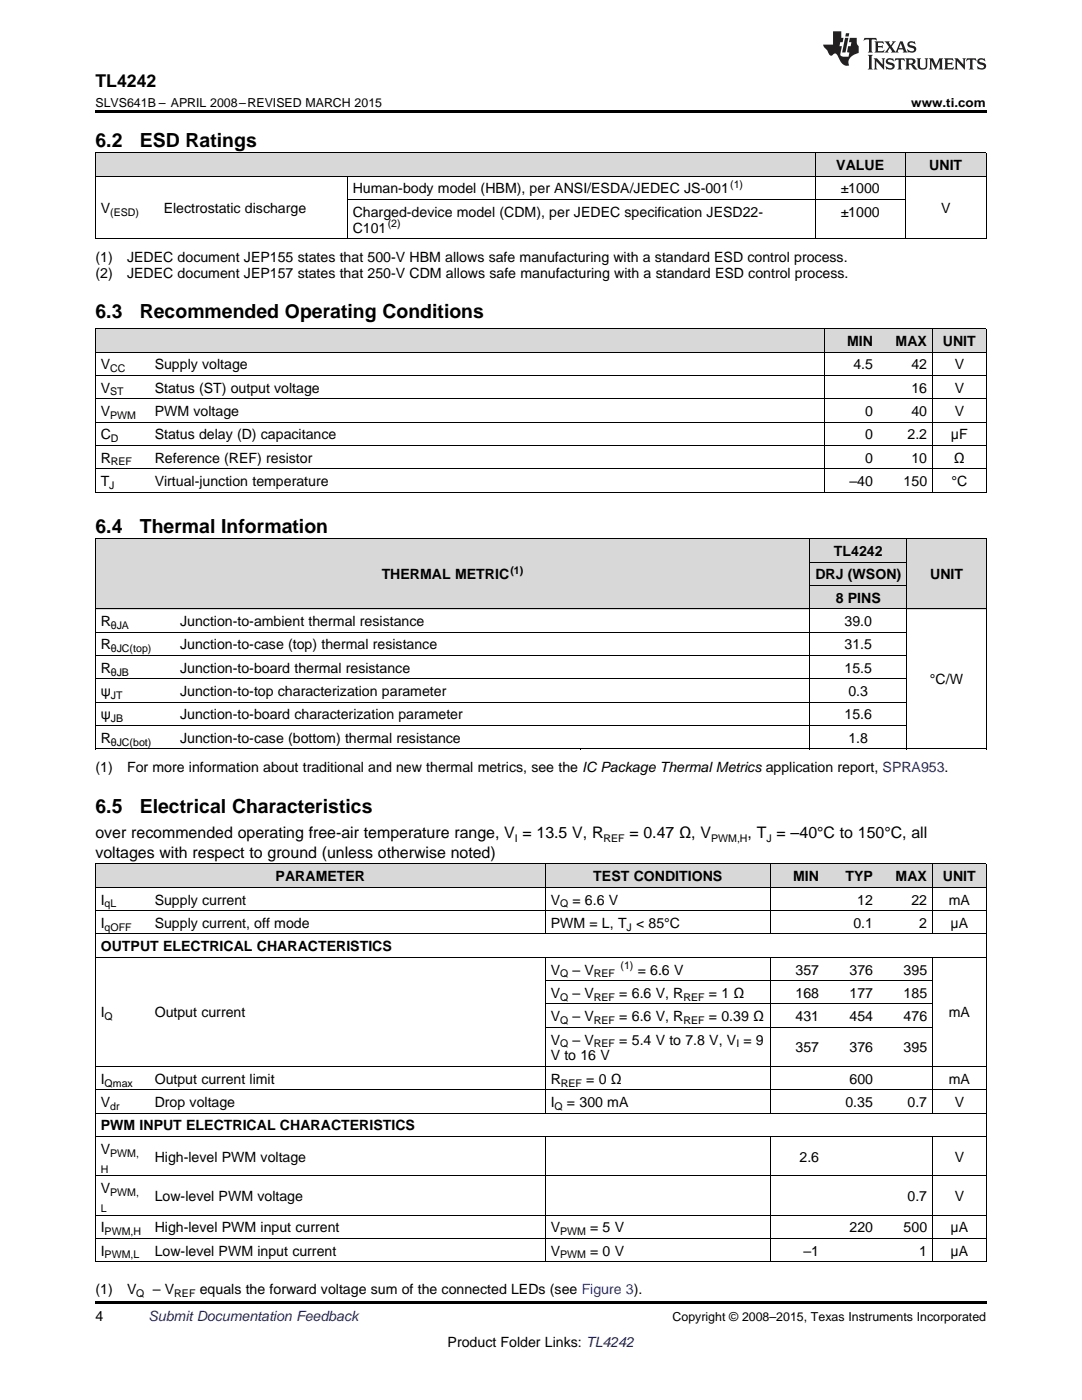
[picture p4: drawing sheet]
<svg xmlns="http://www.w3.org/2000/svg" width="216mm" height="279mm" viewBox="0 0 216 279" stroke-linecap="round" stroke-linejoin="round" font-family="sans-serif">
<defs><g id="words">
<g font-size="3.9">
<text x="19" y="29.3">6.2</text>
<text x="27.9" y="29.3">ESD Ratings</text>
<text x="19" y="63.5">6.3</text>
<text x="27.9" y="63.5">Recommended Operating Conditions</text>
<text x="19" y="106.3">6.4</text>
<text x="27.9" y="106.3">Thermal Information</text>
<text x="19" y="162.2">6.5</text>
<text x="27.9" y="162.2">Electrical Characteristics</text>
</g>
<text font-size="3.5" x="19" y="17.3">TL4242</text>
<g font-size="3.2">
<text x="19" y="167.3">over recommended operating free-air temperature range, V = 13.5 V, R</text>
<text x="125.6" y="167.3">= 0.47 Ω, V</text>
<text x="149.2" y="167.3">, T = –40°C to 150°C, all</text>
<text x="19" y="171.2">voltages with respect to ground (unless otherwise noted)</text>
</g>
<g font-size="2.8">
<text x="166.9" y="33.9">VALUE</text>
<text x="185.4" y="33.9">UNIT</text>
<text x="70.4" y="38.6">Human-body model (HBM), per ANSI/ESDA/JEDEC JS-001</text>
<text x="167.7" y="38.6">±1000</text>
<text x="20.1" y="42.5">V</text>
<text x="32.7" y="42.5">Electrostatic discharge</text>
<text x="70.4" y="43.3">Charged-device model (CDM), per JEDEC specification JESD22-</text>
<text x="70.4" y="46.4">C101</text>
<text x="167.7" y="43.3">±1000</text>
<text x="187.8" y="42.5">V</text>
<text x="19" y="52.3">(1)</text>
<text x="25.4" y="52.3">JEDEC document JEP155 states that 500-V HBM allows safe manufacturing with a standard ESD control process.</text>
<text x="19" y="55.5">(2)</text>
<text x="25.4" y="55.5">JEDEC document JEP157 states that 250-V CDM allows safe manufacturing with a standard ESD control process.</text>
<text x="169" y="69">MIN</text>
<text x="178.7" y="69">MAX</text>
<text x="188.1" y="69">UNIT</text>
<text x="20.1" y="73.7">V</text>
<text x="30.9" y="73.7">Supply voltage</text>
<text x="170.3" y="73.7">4.5</text>
<text x="181.9" y="73.7">42</text>
<text x="190.5" y="73.7">V</text>
<text x="20.1" y="78.4">V</text>
<text x="20.1" y="83">V</text>
<text x="30.9" y="78.4">Status (ST) output voltage</text>
<text x="30.9" y="83">PWM voltage</text>
<text x="172.6" y="83">0</text>
<text x="181.9" y="78.4">16</text>
<text x="181.9" y="83">40</text>
<text x="190.5" y="78.4">V</text>
<text x="190.5" y="83">V</text>
<text x="20.1" y="87.7">C</text>
<text x="30.9" y="87.7">Status delay (D) capacitance</text>
<text x="172.6" y="87.7">0</text>
<text x="181.1" y="87.7">2.2</text>
<text x="189.8" y="87.7">μF</text>
<text x="20.1" y="92.3">R</text>
<text x="30.9" y="92.3">Reference (REF) resistor</text>
<text x="172.6" y="92.3">0</text>
<text x="181.9" y="92.3">10</text>
<text x="190.4" y="92.3">Ω</text>
<text x="20.1" y="97">T</text>
<text x="30.9" y="97">Virtual-junction temperature</text>
<text x="169.5" y="97">–40</text>
<text x="180.3" y="97">150</text>
<text x="189.8" y="97">°C</text>
<text x="166.4" y="111">TL4242</text>
<text x="76.2" y="115.6">THERMAL METRIC</text>
<text x="162.7" y="115.6">DRJ (WSON)</text>
<text x="185.6" y="115.6">UNIT</text>
<text x="20.1" y="125">R</text>
<text x="35.9" y="125">Junction-to-ambient thermal resistance</text>
<text x="166.8" y="120.3">8 PINS</text>
<text x="168.5" y="125">39.0</text>
<text x="20.1" y="129.6">R</text>
<text x="35.9" y="129.6">Junction-to-case (top) thermal resistance</text>
<text x="168.5" y="129.6">31.5</text>
<text x="20.1" y="134.3">R</text>
<text x="35.9" y="134.3">Junction-to-board thermal resistance</text>
<text x="168.5" y="134.3">15.5</text>
<text x="185.6" y="136.6">°C/W</text>
<text x="20.1" y="138.9">ψ</text>
<text x="20.1" y="143.6">ψ</text>
<text x="35.9" y="138.9">Junction-to-top characterization parameter</text>
<text x="35.9" y="143.6">Junction-to-board characterization parameter</text>
<text x="168.5" y="143.6">15.6</text>
<text x="169.3" y="138.9">0.3</text>
<text x="20.1" y="148.2">R</text>
<text x="35.9" y="148.2">Junction-to-case (bottom) thermal resistance</text>
<text x="169.3" y="148.2">1.8</text>
<text x="19" y="154.1">(1)</text>
<text x="25.4" y="154.1">For more information about traditional and new thermal metrics, see the IC Package Thermal Metrics application report, SPRA953.</text>
<text x="55" y="175.9">PARAMETER</text>
<text x="118.4" y="175.9">TEST CONDITIONS</text>
<text x="158.3" y="175.9">MIN</text>
<text x="168.7" y="175.9">TYP</text>
<text x="178.7" y="175.9">MAX</text>
<text x="188.1" y="175.9">UNIT</text>
<text x="20.1" y="180.5">I</text>
<text x="20.1" y="185.2">I</text>
<text x="30.9" y="180.5">Supply current</text>
<text x="30.9" y="185.2">Supply current, off mode</text>
<text x="109.9" y="180.5">V</text>
<text x="109.9" y="185.2">PWM = L, T &lt; 85°C</text>
<text x="114.2" y="180.5">= 6.6 V</text>
<text x="170.3" y="185.2">0.1</text>
<text x="171.1" y="180.5">12</text>
<text x="181.9" y="180.5">22</text>
<text x="183.4" y="185.2">2</text>
<text x="189.3" y="180.5">mA</text>
<text x="189.7" y="185.2">μA</text>
<text x="20.1" y="189.8">OUTPUT ELECTRICAL CHARACTERISTICS</text>
<text x="109.9" y="194.5">V</text>
<text x="114.2" y="194.5">– V</text>
<text x="127.2" y="194.5">= 6.6 V</text>
<text x="158.7" y="194.5">357</text>
<text x="169.5" y="194.5">376</text>
<text x="180.3" y="194.5">395</text>
<text x="20.1" y="203.1">I</text>
<text x="30.9" y="203.1">Output current</text>
<text x="109.9" y="199.1">V</text>
<text x="109.9" y="203.8">V</text>
<text x="114.2" y="199.1">– V</text>
<text x="114.2" y="203.8">– V</text>
<text x="123.6" y="199.1">= 6.6 V, R</text>
<text x="123.6" y="203.8">= 6.6 V, R</text>
<text x="141.5" y="199.1">= 1 Ω</text>
<text x="141.5" y="203.8">= 0.39 Ω</text>
<text x="158.7" y="199.1">168</text>
<text x="158.7" y="203.8">431</text>
<text x="169.5" y="199.1">177</text>
<text x="169.5" y="203.8">454</text>
<text x="180.3" y="199.1">185</text>
<text x="180.3" y="203.8">476</text>
<text x="189.3" y="203.1">mA</text>
<text x="109.9" y="208.5">V</text>
<text x="114.2" y="208.5">– V</text>
<text x="123.6" y="208.5">= 5.4 V to 7.8 V, V = 9</text>
<text x="109.9" y="211.6">V to 16 V</text>
<text x="158.7" y="210">357</text>
<text x="169.5" y="210">376</text>
<text x="180.3" y="210">395</text>
<text x="20.1" y="216.3">I</text>
<text x="20.1" y="220.9">V</text>
<text x="30.9" y="216.3">Output current limit</text>
<text x="30.9" y="220.9">Drop voltage</text>
<text x="109.9" y="216.3">R</text>
<text x="109.9" y="220.9">I</text>
<text x="113.1" y="220.9">= 300 mA</text>
<text x="117" y="216.3">= 0 Ω</text>
<text x="168.7" y="220.9">0.35</text>
<text x="169.5" y="216.3">600</text>
<text x="181.1" y="220.9">0.7</text>
<text x="189.3" y="216.3">mA</text>
<text x="190.5" y="220.9">V</text>
<text x="20.1" y="225.6">PWM INPUT ELECTRICAL CHARACTERISTICS</text>
<text x="20.1" y="230.3">V</text>
<text x="30.9" y="231.8">High-level PWM voltage</text>
<text x="159.5" y="231.8">2.6</text>
<text x="190.5" y="231.8">V</text>
<text x="20.1" y="238.1">V</text>
<text x="30.9" y="239.7">Low-level PWM voltage</text>
<text x="181.1" y="239.7">0.7</text>
<text x="190.5" y="239.7">V</text>
<text x="20.1" y="245.9">I</text>
<text x="30.9" y="245.9">High-level PWM input current</text>
<text x="109.9" y="245.9">V</text>
<text x="117.8" y="245.9">= 5 V</text>
<text x="169.5" y="245.9">220</text>
<text x="180.3" y="245.9">500</text>
<text x="189.7" y="245.9">μA</text>
<text x="20.1" y="250.6">I</text>
<text x="30.9" y="250.6">Low-level PWM input current</text>
<text x="109.9" y="250.6">V</text>
<text x="117.8" y="250.6">= 0 V</text>
<text x="160.3" y="250.6">–1</text>
<text x="183.4" y="250.6">1</text>
<text x="189.7" y="250.6">μA</text>
<text x="19" y="258.2">(1)</text>
<text x="19" y="263.6">4</text>
<text x="25.4" y="258.2">V</text>
<text x="30.5" y="258.2">– V</text>
<text x="39.9" y="258.2">equals the forward voltage sum of the connected LEDs (see Figure 3).</text>
<text x="89.3" y="268.9">Product Folder Links: TL4242</text>
</g>
<text font-size="2.8" fill="#0000c8" x="29.6" y="263.6">Submit Documentation Feedback</text>
<g font-size="2.5">
<text x="19" y="21.4">SLVS641B – APRIL 2008–REVISED MARCH 2015</text>
<text x="181.8" y="21.4">www.ti.com</text>
<text x="134.2" y="263.6">Copyright © 2008–2015, Texas Instruments Incorporated</text>
</g>
<g font-size="2.1">
<text x="145.7" y="37.5">(1)</text>
<text x="22" y="43.1">(ESD)</text>
<text x="77.4" y="45.3">(2)</text>
<text x="22" y="74.3">CC</text>
<text x="22" y="78.9">ST</text>
<text x="22" y="83.6">PWM</text>
<text x="22.1" y="88.2">D</text>
<text x="22.1" y="92.9">REF</text>
<text x="21.8" y="97.5">J</text>
<text x="101.9" y="114.5">(1)</text>
<text x="22.1" y="125.5">θJA</text>
<text x="22.1" y="130.2">θJC(top)</text>
<text x="22.1" y="134.8">θJB</text>
<text x="22.1" y="139.5">JT</text>
<text x="22.1" y="144.1">JB</text>
<text x="22.1" y="148.8">θJC(bot)</text>
<text x="102.7" y="168">I</text>
<text x="120.4" y="168">REF</text>
<text x="141.9" y="168">PWM,H</text>
<text x="152.9" y="168">J</text>
<text x="20.9" y="181.1">qL</text>
<text x="20.9" y="185.7">qOFF</text>
<text x="111.8" y="181.1">Q</text>
<text x="125" y="185.7">J</text>
<text x="111.8" y="195.1">Q</text>
<text x="118.5" y="195.1">REF</text>
<text x="123.8" y="193.4">(1)</text>
<text x="20.9" y="203.6">Q</text>
<text x="111.8" y="199.7">Q</text>
<text x="118.5" y="199.7">REF</text>
<text x="136.4" y="199.7">REF</text>
<text x="111.8" y="204.4">Q</text>
<text x="111.8" y="209">Q</text>
<text x="118.5" y="204.4">REF</text>
<text x="118.5" y="209">REF</text>
<text x="136.4" y="204.4">REF</text>
<text x="146.9" y="209">I</text>
<text x="20.9" y="216.9">Qmax</text>
<text x="22" y="221.5">dr</text>
<text x="110.7" y="221.5">Q</text>
<text x="111.9" y="216.9">REF</text>
<text x="20.1" y="234">H</text>
<text x="22" y="230.8">PWM,</text>
<text x="22" y="238.7">PWM,</text>
<text x="20.1" y="241.8">L</text>
<text x="20.9" y="246.5">PWM,H</text>
<text x="20.9" y="251.1">PWM,L</text>
<text x="111.8" y="246.5">PWM</text>
<text x="111.8" y="251.1">PWM</text>
<text x="27.2" y="258.8">Q</text>
<text x="34.8" y="258.8">REF</text>
</g>
</g></defs>
<g fill="#d8d8d8">
<path d="M19 172.5h10.8v4.6h-10.8z"/>
<path d="M29.8 172.5h79v4.6h-79z"/>
<path d="M108.8 172.5h44.9v4.6h-44.9z"/>
<path d="M153.7 172.5h10.8v4.6h-10.8z"/>
<path d="M164.5 172.5h10.8v4.6h-10.8z"/>
<path d="M175.3 172.5h10.8v4.6h-10.8z"/>
<path d="M186.1 172.5h10.7v4.6h-10.7z"/>
<path d="M19 107.6h15.9v14h-15.9z"/>
<path d="M34.9 107.6h81v14h-81z"/>
<path d="M115.9 107.6h45.7v14h-45.7z"/>
<path d="M161.6 116.9h19.4v4.7h-19.4z"/>
<path d="M181 107.6h15.8v14h-15.8z"/>
<path d="M161.6 112.3h19.4v4.6h-19.4z"/>
<path d="M161.6 107.6h19.4v4.7h-19.4z"/>
<path d="M19 65.7h10.8v4.6h-10.8z"/>
<path d="M29.8 65.7h134.7v4.6h-134.7z"/>
<path d="M164.5 65.7h10.8v4.6h-10.8z"/>
<path d="M175.3 65.7h10.8v4.6h-10.8z"/>
<path d="M186.1 65.7h10.7v4.6h-10.7z"/>
<path d="M19 30.6h12.6v4.6h-12.6z"/>
<path d="M31.6 30.6h37.7v4.6h-37.7z"/>
<path d="M69.3 30.6h93.4v4.6h-93.4z"/>
<path d="M162.7 30.6h18v4.6h-18z"/>
<path d="M180.7 30.6h16.1v4.6h-16.1z"/>
</g>
<g fill="#000">
<path d="M19 22h177.8v.5h-177.8zM19 47.7h.2zM69.2 47.7h.1zM162.6 47.7h.1zM180.6 47.7h.1zM196.7 47.7h.1zM19 98.2h.2zM164.4 98.2h.1zM175.2 98.2h.1zM185.9 98.2h.2zM196.7 98.2h.1zM19 149.5h.2z"/>
<path d="M115.7 149.5h.2zM161.5 149.5h.1zM180.9 149.5h.1zM196.7 149.5h.1zM19 259.7h177.8v.5h-177.8z"/>
</g>
<g fill="none" stroke="#000" stroke-width=".2">
<path d="M19 35.2h177.8M19 30.5h177.8M19.1 30.5v17.2M69.3 35.2v12.5M69.3 39.8h111.4M162.6 30.5v17.2M180.6 30.5v17.2M196.8 30.5v17.2M19 47.6h177.8M19 79.6h177.8M19 74.9h177.8M19 70.3h177.8"/>
<path d="M19 65.6h177.8M19.1 65.6v32.6M164.4 65.6v32.6M186 65.6v32.6M196.8 65.6v32.6M19 98.2h177.8M19 93.5h177.8M19 88.9h177.8M19 84.2h177.8M19 107.5h177.8M19.1 107.6v41.9M161.6 107.6v41.9"/>
<path d="M161.6 116.9h19.3M161.6 112.2h19.3M180.9 107.6v41.9M196.8 107.6v41.9M19 135.5h161.9M19 130.8h161.9M19 126.2h161.9M19 121.5h177.8M19 149.5h177.8M19 144.8h161.9M19 140.1h161.9M19 177.1h177.8"/>
<path d="M19 172.4h177.8M19.1 172.4v79.4M108.8 172.4v14M153.7 172.4v14M186 172.4v14M196.8 172.4v79.4M19 191h177.8M19 186.4h177.8M19 181.7h177.8M108.8 191.1v31.1M108.8 195.7h77.3M153.7 191.1v31.1"/>
<path d="M186 191.1v31.1M19 217.5h177.8M19 212.8h177.8M108.8 205h77.3M108.8 200.4h77.3M19 234.7h177.8M19 226.8h177.8M19 222.2h177.8M108.8 226.8v25M153.7 226.8v25M186 226.8v25M19 251.8h177.8"/>
<path d="M19 247.1h177.8M19 242.5h177.8"/>
</g>
<g fill="#231f20">
<path d="M172.5 7.6l-.1 .5 .4-.2h.6v.1v2.1l-.2 .4h.9l-.2-.4v-2.1l.1-.1h.5l.5 .2-.2-.5zM174.5 8.3l.2 .3v1.5l-.2 .4h1.8l.2-.6a1.04 1.04 0 0 1-1.3 .2v-.7h.6l.3 .2v-.6l-.3 .2h-.6v-.6l.8-.1 .4 .3-.2-.5zM176.5 8.3l.9 1.1-.9 1.1h.8l-.2-.2 .4-.7 .5 .7-.2 .2h1.5l-.2-.2 .2-.4h.9l.1 .4-.2 .2h1l-.3-.3-.7-1.9h-.5l-.9 2-.8-1 .9-1h-.8l.1 .3-.4 .5-.3-.6 .1-.2zM179.7 8.6l.4 1h-.7zM181.3 8.4a.63 .63 0 0 0-.2 .7 .63 .63 0 0 0 .6 .4l.6 .2 .1 .2a.75 .75 0 0 1-.7 .4 .75 .75 0 0 1-.6-.5l.1 .7 .1-.1a1.11 1.11 0 0 0 1.5-.6 1.13 1.13 0 0 0-1.2-.8l-.1-.4a1.04 1.04 0 0 1 1.2 .2l-.2-.5-.2 .1-.4-.2zM173.2 10.9l.2 .4v2.2l-.2 .4h1l-.3-.4v-2.2l.3-.4zM174.3 11.6l.3 .4v1.5l-.3 .4h.8l-.2-.4v-1.3l1.5 1.7v-1.9l.2-.4h-.7l.2 .4v.9l-1.1-1.3zM177 11.8a.62 .62 0 0 0-.2 .7 .62 .62 0 0 0 .6 .4l.6 .1 .1 .3a.76 .76 0 0 1-.7 .3 .76 .76 0 0 1-.7-.4l.2 .7 .1-.1a1.11 1.11 0 0 0 1.5-.6 1.13 1.13 0 0 0-1.2-.8l-.1-.4a1.04 1.04 0 0 1 1.2 .2l-.2-.6-.2 .1-.5-.1zM178.7 11.6l-.2 .6a.61 .61 0 0 1 .8-.3v1.6l-.2 .4h.9l-.2-.4v-1.6a.63 .63 0 0 1 .7 .3l-.1-.6zM180.6 11.6l.3 .4v1.5l-.3 .4h1l-.2-.2-.1-.8 .6 .2a.76 .76 0 0 0 1.2 .7l-1-1a.58 .58 0 0 0 .6-.5 .58 .58 0 0 0-.5-.6zM181.4 11.9h.1a.45 .45 0 0 1 .5 .1 .45 .45 0 0 1 .1 .5l-.8 .2zM182.9 11.6l.2 .2a2.17 2.17 0 0 0 .3 1.9 .99 .99 0 0 0 1.6-.6v-1.1l.2-.4h-.7l.2 .2a1.92 1.92 0 0 1-.2 1.8 .6 .6 0 0 1-.9-.5v-1.1l.2-.4zM185.4 11.6l.2 .4v1.5l-.2 .4h.7l-.2-.4v-1.4l.8 1.8 .8-1.8v1.4l-.2 .4h.9l-.2-.4v-1.5l.2-.4h-.8l-.6 1.5-.6-1.5zM188.4 11.6l.2 .4v1.5l-.2 .4h1.8l.1-.6a1.04 1.04 0 0 1-1.2 .1v-.6h.5l.4 .2v-.6l-.4 .2h-.5v-.7h.8l.3 .3-.1-.6zM190.5 11.6l.2 .4v1.5l-.2 .4h.7l-.2-.4v-1.3l1.5 1.7v-1.9l.2-.4h-.7l.2 .4v.9l-1.1-1.3zM192.9 11.6l-.1 .6a.61 .61 0 0 1 .7-.3l.1 1.6-.3 .4h1l-.3-.4 .1-1.6a.63 .63 0 0 1 .7 .3l-.1-.6zM195.2 11.8a.62 .62 0 0 0-.2 .7 .62 .62 0 0 0 .6 .4l.6 .1 .1 .3a.76 .76 0 0 1-.7 .3 .76 .76 0 0 1-.6-.4l.1 .7 .1-.1a1.11 1.11 0 0 0 1.6-.6 1.13 1.13 0 0 0-1.3-.8l-.1-.4a1.04 1.04 0 0 1 1.2 .2l-.1-.6-.2 .1-.5-.1z"/>
<path d="M166.2 6.3v2.6h-1.9v.4l.8 .9a.91 .91 0 0 0 1 .8 .56 .56 0 0 1 .5-.3 .56 .56 0 0 1 .5 .3l.4 .8a1.53 1.53 0 0 0 1.9 1.2 1.54 1.54 0 0 1 1-2.1l.9-.3v-1.4a1.52 1.52 0 0 1-.4-1.6h-1.3l-.2 .8h.5l-.2 .8h-.5l-.1 1v.2l.4 .1-.2 .8a1.93 1.93 0 0 1-1.6-.3l.3-1.8h-.5l.2-.8h.4l.2-.8h-.4v-1.3zM168.6 7.6l-.6 2.9h.7l.6-2.9zM168.8 6.6l-.1 .7h.6l.2-.7z"/>
</g>
<use href="#words"/>
</svg>
